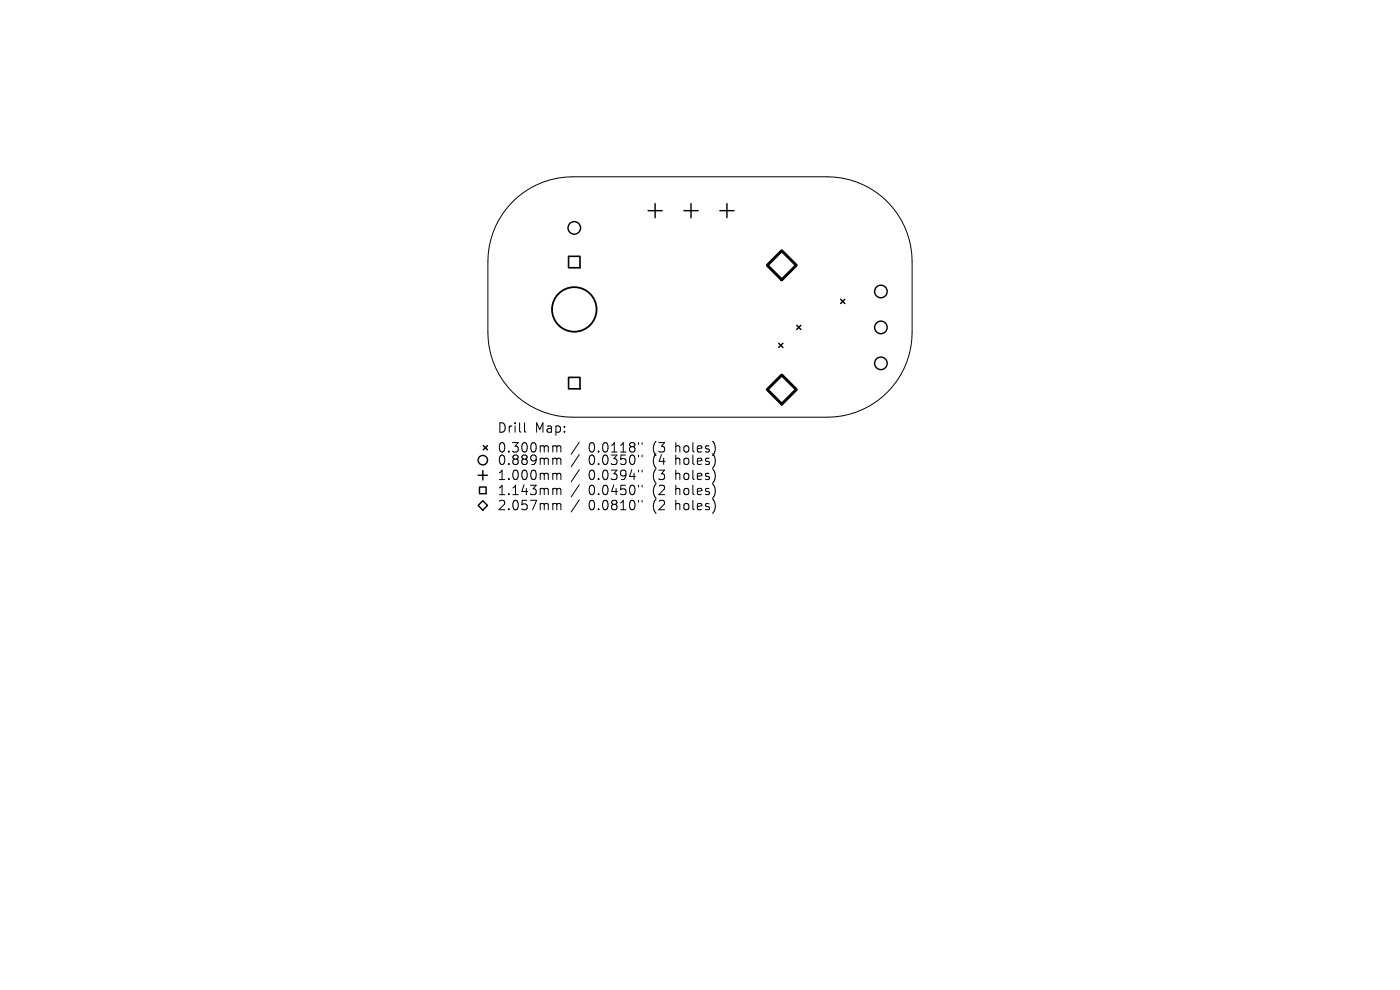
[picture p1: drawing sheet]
<svg xmlns="http://www.w3.org/2000/svg" width="297mm" height="210mm" viewBox="0 0 297 210" stroke-linecap="round" stroke-linejoin="round" font-family="sans-serif">
<defs><g id="words">
<g font-size="2.8">
<text x="105.4" y="92.1">Drill</text>
<text x="113.4" y="92.1">Map:</text>
<text x="105.4" y="96.3">0.300mm</text>
<text x="105.4" y="98.9">0.889mm</text>
<text x="124.9" y="96.3">0.0118&quot;</text>
<text x="124.9" y="98.9">0.0350&quot;</text>
<text x="138.6" y="96.3">(3</text>
<text x="138.6" y="98.9">(4</text>
<text x="143.6" y="96.3">holes)</text>
<text x="143.6" y="98.9">holes)</text>
<text x="105.4" y="102.1">1.000mm</text>
<text x="105.4" y="105.3">1.143mm</text>
<text x="124.9" y="102.1">0.0394&quot;</text>
<text x="124.9" y="105.3">0.0450&quot;</text>
<text x="138.6" y="102.1">(3</text>
<text x="138.6" y="105.3">(2</text>
<text x="143.6" y="102.1">holes)</text>
<text x="143.6" y="105.3">holes)</text>
<text x="105.4" y="108.5">2.057mm</text>
<text x="124.9" y="108.5">0.0810&quot;</text>
<text x="138.6" y="108.5">(2</text>
<text x="143.6" y="108.5">holes)</text>
</g>
</g></defs>
<g fill="none" stroke="#000" stroke-width=".21">
<path d="M108.8 42.8a18 18 0 0 1 12.7-5.3h54a18 18 0 0 1 18 18v15a18 18 0 0 1-18 18h-54a18 18 0 0 1-18-18v-15a18 18 0 0 1 5.3-12.7zM111.3 89.7v1.7l.3 .3M117.6 94.6h.2l.3 .2M117.6 97.2h.2l.3 .3M118.1 94.8l.3-.2 .5 .1 .1 1.2M118.1 94.8v1.1M118.1 97.5v1M118.1 97.5l.3-.3 .5 .1 .1 1.2M122.9 93.8l-1.7 2.6M122.9 96.4l-1.7 2.6M122.9 99.6l-1.7 2.6M135.5 93.9v.4"/>
<path d="M135.5 96.5v.4M135.5 99.7v.4M136.2 93.9v.4M136.2 96.5v.4M136.2 99.7v.4M117.6 100.4h.2l.3 .3M117.6 103.6h.2l.3 .3M117.6 106.8l.4 .1 .1 .2M118.1 100.7v1M118.1 103.9v1M118.1 107.1v1M118.1 100.7l.3-.3 .5 .1 .1 1.2"/>
<path d="M118.1 103.9l.3-.3 .5 .1 .1 1.2M118.1 107.1l.3-.3 .5 .1 .1 1.2M122.9 102.8l-1.7 2.6M122.9 106l-1.7 2.6M135.5 102.9v.4M135.5 106.1v.4M136.2 102.9v.4M136.2 106.1v.4"/>
</g>
<circle cx="121.8" cy="65.6" r="4.7" fill="none" stroke="#000" stroke-width=".38"/>
<g fill="none" stroke="#000" stroke-width=".3">
<path d="M137.5 44.7h3M139 43.2v3M145.1 44.7h3M146.6 43.2v3M152.7 44.7h3M154.2 43.2v3M165.2 72.8l.9 .9M166.1 72.8l-.9 .9M169 69l.9 .9M169.9 69l-.9 .9M178.3 63.5l.9 .9M179.2 63.5l-.9 .9"/>
<path d="M102.4 99.8v2M102.5 94.5l.9 .9M103.4 94.5l-.9 .9M101.4 107.2l1-1 1 1-1 1zM101.4 100.8h2M101.7 103.3h1.4v1.4h-1.4z"/>
<circle cx="121.8" cy="48.3" r="1.33"/>
<circle cx="186.9" cy="77.1" r="1.33"/>
<circle cx="186.9" cy="61.8" r="1.33"/>
<circle cx="186.9" cy="69.5" r="1.33"/>
<circle cx="102.4" cy="97.6" r="1"/>
</g>
<path d="M120.6 54.4h2.4v2.4h-2.4zM120.6 80.1h2.4v2.4h-2.4z" fill="none" stroke="#000" stroke-width=".34"/>
<path d="M162.8 56.3l3-3.1 3.1 3.1-3.1 3.1zM162.8 82.6l3-3.1 3.1 3.1-3.1 3.1z" fill="none" stroke="#000" stroke-width=".62"/>
<use href="#words"/>
</svg>
